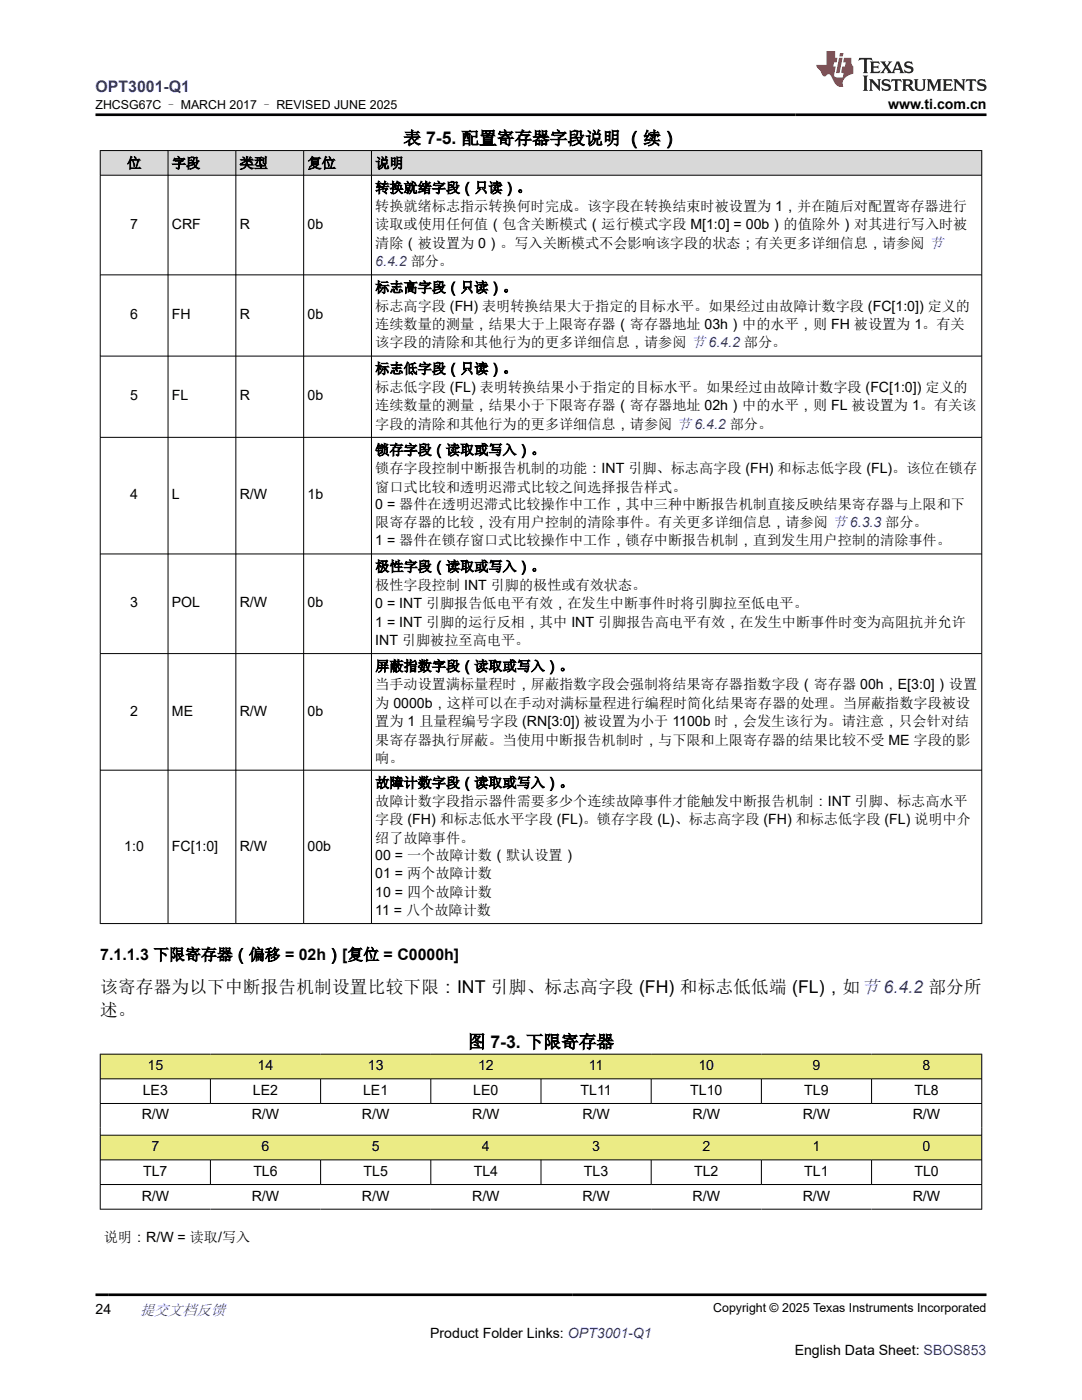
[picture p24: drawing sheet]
<svg xmlns="http://www.w3.org/2000/svg" width="216mm" height="279mm" viewBox="0 0 216 279" stroke-linecap="round" stroke-linejoin="round" font-family="sans-serif">
<defs><g id="words">
<g font-size="3.5">
<text x="80.5" y="28.8">表 7-5. 配置寄存器字段说明 （续）</text>
<text x="20" y="202.8">述。</text>
<text x="20" y="198.2">该寄存器为以下中断报告机制设置比较下限：INT 引脚、标志高字段 (FH) 和标志低低端 (FL)，如节 6.4.2 部分所</text>
<text x="93.3" y="209.1">图 7-3. 下限寄存器</text>
</g>
<text font-size="3.2" fill="#00f" x="19" y="18.3">OPT3001-Q1</text>
<text font-size="3.2" x="20" y="191.6">7.1.1.3 下限寄存器（偏移 = 02h）[复位 = C0000h]</text>
<text font-size="3" fill="#00f" x="27.9" y="262.4">提交文档反馈</text>
<g font-size="2.8">
<text x="177.2" y="21.7">www.ti.com.cn</text>
<text x="25.4" y="33.5">位</text>
<text x="34.3" y="33.5">字段</text>
<text x="47.8" y="33.5">类型</text>
<text x="61.4" y="33.5">复位</text>
<text x="74.9" y="33.5">说明</text>
<text x="74.9" y="38.4">转换就绪字段（只读）。</text>
<text x="26" y="45.6">7</text>
<text x="34.3" y="45.6">CRF</text>
<text x="47.8" y="45.6">R</text>
<text x="61.4" y="45.6">0b</text>
<text x="74.9" y="42.1">转换就绪标志指示转换何时完成。该字段在转换结束时被设置为 1，并在随后对配置寄存器进行</text>
<text x="74.9" y="45.8">读取或使用任何值（包含关断模式（运行模式字段 M[1:0] = 00b）的值除外）对其进行写入时被</text>
<text x="74.9" y="49.5">清除（被设置为 0）。写入关断模式不会影响该字段的状态；有关更多详细信息，请参阅 节</text>
<text x="74.9" y="58.3">标志高字段（只读）。</text>
<text x="26" y="63.7">6</text>
<text x="34.3" y="63.7">FH</text>
<text x="47.8" y="63.7">R</text>
<text x="61.4" y="63.7">0b</text>
<text x="74.9" y="62">标志高字段 (FH) 表明转换结果大于指定的目标水平。如果经过由故障计数字段 (FC[1:0]) 定义的</text>
<text x="74.9" y="65.7">连续数量的测量，结果大于上限寄存器（寄存器地址 03h）中的水平，则 FH 被设置为 1。有关</text>
<text x="74.9" y="69.3">该字段的清除和其他行为的更多详细信息，请参阅 节 6.4.2 部分。</text>
<text x="74.9" y="74.5">标志低字段（只读）。</text>
<text x="26" y="79.9">5</text>
<text x="34.3" y="79.9">FL</text>
<text x="47.8" y="79.9">R</text>
<text x="61.4" y="79.9">0b</text>
<text x="74.9" y="78.2">标志低字段 (FL) 表明转换结果小于指定的目标水平。如果经过由故障计数字段 (FC[1:0]) 定义的</text>
<text x="74.9" y="81.9">连续数量的测量，结果小于下限寄存器（寄存器地址 02h）中的水平，则 FL 被设置为 1。有关该</text>
<text x="74.9" y="85.6">字段的清除和其他行为的更多详细信息，请参阅 节 6.4.2 部分。</text>
<text x="74.9" y="90.8">锁存字段（读取或写入）。</text>
<text x="74.9" y="94.4">锁存字段控制中断报告机制的功能：INT 引脚、标志高字段 (FH) 和标志低字段 (FL)。该位在锁存</text>
<text x="26" y="99.6">4</text>
<text x="34.3" y="99.6">L</text>
<text x="47.8" y="99.6">R/W</text>
<text x="61.4" y="99.6">1b</text>
<text x="74.9" y="98.1">窗口式比较和透明迟滞式比较之间选择报告样式。</text>
<text x="74.9" y="101.5">0 = 器件在透明迟滞式比较操作中工作，其中三种中断报告机制直接反映结果寄存器与上限和下</text>
<text x="74.9" y="105.2">限寄存器的比较，没有用户控制的清除事件。有关更多详细信息，请参阅 节 6.3.3 部分。</text>
<text x="74.9" y="108.8">1 = 器件在锁存窗口式比较操作中工作，锁存中断报告机制，直到发生用户控制的清除事件。</text>
<text x="74.9" y="114">极性字段（读取或写入）。</text>
<text x="74.9" y="117.7">极性字段控制 INT 引脚的极性或有效状态。</text>
<text x="26" y="121.2">3</text>
<text x="34.3" y="121.2">POL</text>
<text x="47.8" y="121.2">R/W</text>
<text x="61.4" y="121.2">0b</text>
<text x="74.9" y="121.4">0 = INT 引脚报告低电平有效，在发生中断事件时将引脚拉至低电平。</text>
<text x="74.9" y="125">1 = INT 引脚的运行反相，其中 INT 引脚报告高电平有效，在发生中断事件时变为高阻抗并允许</text>
<text x="74.9" y="128.7">INT 引脚被拉至高电平。</text>
<text x="74.9" y="133.9">屏蔽指数字段（读取或写入）。</text>
<text x="74.9" y="137.6">当手动设置满标量程时，屏蔽指数字段会强制将结果寄存器指数字段（寄存器 00h，E[3:0]）设置</text>
<text x="26" y="142.8">2</text>
<text x="34.3" y="142.8">ME</text>
<text x="47.8" y="142.8">R/W</text>
<text x="61.4" y="142.8">0b</text>
<text x="74.9" y="141.3">为 0000b，这样可以在手动对满标量程进行编程时简化结果寄存器的处理。当屏蔽指数字段被设</text>
<text x="74.9" y="144.9">置为 1 且量程编号字段 (RN[3:0]) 被设置为小于 1100b 时，会发生该行为。请注意，只会针对结</text>
<text x="74.9" y="148.6">果寄存器执行屏蔽。当使用中断报告机制时，与下限和上限寄存器的结果比较不受 ME 字段的影</text>
<text x="74.9" y="152.3">响。</text>
<text x="74.9" y="157.2">故障计数字段（读取或写入）。</text>
<text x="74.9" y="160.9">故障计数字段指示器件需要多少个连续故障事件才能触发中断报告机制：INT 引脚、标志高水平</text>
<text x="74.9" y="164.5">字段 (FH) 和标志低水平字段 (FL)。锁存字段 (L)、标志高字段 (FH) 和标志低字段 (FL) 说明中介</text>
<text x="24.8" y="169.7">1:0</text>
<text x="34.3" y="169.7">FC[1:0]</text>
<text x="47.8" y="169.7">R/W</text>
<text x="61.4" y="169.7">00b</text>
<text x="74.9" y="168.2">绍了故障事件。</text>
<text x="74.9" y="171.6">00 = 一个故障计数（默认设置）</text>
<text x="74.9" y="175.2">01 = 两个故障计数</text>
<text x="74.9" y="178.9">10 = 四个故障计数</text>
<text x="74.9" y="182.6">11 = 八个故障计数</text>
<text x="29.5" y="213.6">15</text>
<text x="51.4" y="213.6">14</text>
<text x="73.4" y="213.6">13</text>
<text x="95.4" y="213.6">12</text>
<text x="117.5" y="213.6">11</text>
<text x="139.4" y="213.6">10</text>
<text x="162.1" y="213.6">9</text>
<text x="184.1" y="213.6">8</text>
<text x="28.5" y="218.5">LE3</text>
<text x="50.5" y="218.5">LE2</text>
<text x="72.5" y="218.5">LE1</text>
<text x="94.4" y="218.5">LE0</text>
<text x="115.8" y="218.5">TL11</text>
<text x="137.7" y="218.5">TL10</text>
<text x="160.5" y="218.5">TL9</text>
<text x="182.5" y="218.5">TL8</text>
<text x="28.3" y="223.4">R/W</text>
<text x="50.2" y="223.4">R/W</text>
<text x="72.2" y="223.4">R/W</text>
<text x="94.2" y="223.4">R/W</text>
<text x="116.2" y="223.4">R/W</text>
<text x="138.2" y="223.4">R/W</text>
<text x="160.2" y="223.4">R/W</text>
<text x="182.1" y="223.4">R/W</text>
<text x="30.2" y="229.7">7</text>
<text x="52.2" y="229.7">6</text>
<text x="74.2" y="229.7">5</text>
<text x="96.2" y="229.7">4</text>
<text x="118.2" y="229.7">3</text>
<text x="140.1" y="229.7">2</text>
<text x="162.1" y="229.7">1</text>
<text x="184.1" y="229.7">0</text>
<text x="28.3" y="239.6">R/W</text>
<text x="28.6" y="234.7">TL7</text>
<text x="50.2" y="239.6">R/W</text>
<text x="50.5" y="234.7">TL6</text>
<text x="72.2" y="239.6">R/W</text>
<text x="72.5" y="234.7">TL5</text>
<text x="94.2" y="239.6">R/W</text>
<text x="94.5" y="234.7">TL4</text>
<text x="116.2" y="239.6">R/W</text>
<text x="116.5" y="234.7">TL3</text>
<text x="138.2" y="239.6">R/W</text>
<text x="138.5" y="234.7">TL2</text>
<text x="160.2" y="239.6">R/W</text>
<text x="160.5" y="234.7">TL1</text>
<text x="182.1" y="239.6">R/W</text>
<text x="182.5" y="234.7">TL0</text>
<text x="20.7" y="247.9">说明：R/W = 读取/写入</text>
<text x="19" y="262.1">24</text>
<text x="85.8" y="266.9">Product Folder Links: OPT3001-Q1</text>
<text x="158.6" y="270.3">English Data Sheet: SBOS853</text>
</g>
<text font-size="2.8" fill="#00f" x="74.9" y="53.1">6.4.2 部分。</text>
<g font-size="2.5">
<text x="19.1" y="21.8">ZHCSG67C – MARCH 2017 – REVISED JUNE 2025</text>
<text x="142.3" y="261.8">Copyright © 2025 Texas Instruments Incorporated</text>
</g>
</g></defs>
<g fill="#d8d8d8">
<path d="M20 30h175.9v5h-175.9z" fill-rule="evenodd"/>
<path d="M20.1 30.1h13.4v4.8h-13.4z" fill-rule="evenodd"/>
<path d="M33.6 30.1h13.4v4.8h-13.4z" fill-rule="evenodd"/>
<path d="M47.1 30.1h13.4v4.8h-13.4z" fill-rule="evenodd"/>
<path d="M60.7 30.1h13.4v4.8h-13.4z" fill-rule="evenodd"/>
<path d="M74.2 30.1h121.6v4.8h-121.6z" fill-rule="evenodd"/>
</g>
<g fill="none" stroke="#000" stroke-width=".2">
<path d="M19.9 30h176.1M19.9 35h176.1M20 30v154.4M33.5 30v154.4M47.1 30v154.4M60.6 30v154.4M74.1 30v154.4M195.9 30v154.4M19.9 54.9h176.1M19.9 71.1h176.1M19.9 87.3h176.1M19.9 110.6h176.1"/>
<path d="M19.9 130.4h176.1M19.9 153.7h176.1M19.9 184.3h176.1"/>
</g>
<g fill="#ebeb85">
<path d="M20 210.4h175.9v4.9h-175.9z" fill-rule="evenodd"/>
<path d="M20 226.6h175.9v4.9h-175.9z" fill-rule="evenodd"/>
<path d="M20.1 210.4h21.9v4.8h-21.9z" fill-rule="evenodd"/>
<path d="M42 210.4h22v4.8h-22z" fill-rule="evenodd"/>
<path d="M64 210.4h22v4.8h-22z" fill-rule="evenodd"/>
<path d="M86 210.4h21.9v4.8h-21.9z" fill-rule="evenodd"/>
<path d="M107.9 210.4h22v4.8h-22z" fill-rule="evenodd"/>
<path d="M129.9 210.4h22v4.8h-22z" fill-rule="evenodd"/>
<path d="M151.9 210.4h22v4.8h-22z" fill-rule="evenodd"/>
<path d="M173.9 210.4h21.9v4.8h-21.9z" fill-rule="evenodd"/>
<path d="M20.1 226.6h21.9v4.8h-21.9z" fill-rule="evenodd"/>
<path d="M42 226.6h22v4.8h-22z" fill-rule="evenodd"/>
<path d="M64 226.6h22v4.8h-22z" fill-rule="evenodd"/>
<path d="M86 226.6h21.9v4.8h-21.9z" fill-rule="evenodd"/>
<path d="M107.9 226.6h22v4.8h-22z" fill-rule="evenodd"/>
<path d="M129.9 226.6h22v4.8h-22z" fill-rule="evenodd"/>
<path d="M151.9 226.6h22v4.8h-22z" fill-rule="evenodd"/>
<path d="M173.9 226.6h21.9v4.8h-21.9z" fill-rule="evenodd"/>
</g>
<g fill="none" stroke="#000" stroke-width=".2">
<path d="M19.9 210.4h176.1M19.9 215.3h176.1M20 210.3v31.1M42 215.3v5M64 215.3v5M86 215.3v5M107.9 215.3v5M129.9 215.3v5M151.9 215.3v5M173.9 215.3v5M195.9 210.3v31.1M19.9 220.2h176.1"/>
<path d="M19.9 226.6h176.1M19.9 231.5h176.1M19.9 236.4h176.1M42 231.5v5M64 231.5v5M86 231.5v5M107.9 231.5v5M129.9 231.5v5M151.9 231.5v5M173.9 231.5v5M19.9 241.3h176.1"/>
</g>
<path d="M171.5 11.6l-.2 .5 .5-.2h.6v.1v2.2l-.2 .4h1l-.2-.4v-2.2v-.1h.5l.6 .2-.2-.5zM173.6 12.3l.2 .4v1.5l-.2 .4h1.9l.1-.6a1.08 1.08 0 0 1-1.3 .2v-.7h.6l.4 .2v-.7l-.4 .2h-.6v-.5l.2-.2a1 1 0 0 1 1 .3l-.1-.5zM175.7 12.3l.9 1.1-1 1.2h.9l-.2-.2 .5-.8 .4 .8-.2 .2h1.6l-.2-.2 .2-.5h.9l.1 .5-.1 .2h.9l-.2-.3-.8-2h-.5l-.9 2.2-.9-1.1 .9-1.1h-.8l.2 .2-.4 .6-.4-.6 .2-.2zM179 12.7l.4 1h-.7zM180.7 12.4a.65 .65 0 0 0-.2 .7 .65 .65 0 0 0 .6 .5l.6 .1 .1 .3a.79 .79 0 0 1-.7 .4 .79 .79 0 0 1-.7-.5l.1 .7 .2-.1a.93 .93 0 0 0 1.1 .1 .93 .93 0 0 0 .4-1 1.46 1.46 0 0 0-1.2-.6l-.1-.3a1.09 1.09 0 0 1 1.2 .2l-.2-.6-.1 .1-.5-.2zM172.2 15.1l.2 .4v2.2l-.2 .4h1l-.2-.4v-2.2l.2-.4zM173.4 15.8l.2 .4v1.5l-.2 .4h.8l-.3-.4 .1-1.3 1.6 1.8v-2l.2-.4h-.7l.1 .2 .1 1.1-1.2-1.3zM176.2 15.9a.65 .65 0 0 0-.2 .8 .65 .65 0 0 0 .6 .4l.6 .2 .1 .2a.79 .79 0 0 1-.7 .4 .79 .79 0 0 1-.7-.5l.1 .7 .2-.1a.93 .93 0 0 0 1.1 .1 .93 .93 0 0 0 .4-.9 1.46 1.46 0 0 0-1.2-.6l-.1-.4a1.09 1.09 0 0 1 1.2 .2l-.1-.6-.2 .1-.5-.1zM177.9 15.8l-.1 .6a.63 .63 0 0 1 .8-.3v1.6l-.3 .4h1l-.2-.4v-1.6a.66 .66 0 0 1 .8 .3l-.1-.6zM180 15.8l.2 .4v1.5l-.2 .4h1l-.2-.2-.1-.7h.5l.1 .2a.79 .79 0 0 0 1.2 .6l-1-.9a.61 .61 0 0 0 .6-.6 .61 .61 0 0 0-.5-.7zM180.8 16.1h.1a.47 .47 0 0 1 .5 .1 .47 .47 0 0 1 .1 .5l-.1 .1-.7 .1zM182.3 15.8l.2 .2a2.27 2.27 0 0 0 .4 2 1.04 1.04 0 0 0 1.7-.7v-1.3l.2-.2h-.8l.2 .4v1.1a.6 .6 0 0 1-.6 .6 .6 .6 0 0 1-.6-.6v-1.1l.3-.4zM184.9 15.8l.2 .4v1.5l-.2 .4h.8l-.3-.4v-1.4l.9 1.9 .9-1.9v1.4l-.3 .4h1l-.2-.4v-1.5l.2-.4h-.8l-.7 1.5-.6-1.5zM188.1 15.8l.2 .4v1.5l-.2 .4h1.9l.1-.6a1.09 1.09 0 0 1-1.3 .2v-.7h.6l.4 .2v-.6l-.4 .2h-.6v-.6l.2-.1a1.01 1.01 0 0 1 1 .3l-.1-.6zM190.2 15.8l.3 .4v1.5l-.3 .4h.8l-.2-.4v-1.3l1.6 1.8v-2l.2-.4h-.7l.2 .2v1.1l-1.2-1.3zM192.8 15.8l-.1 .6a.63 .63 0 0 1 .8-.3v1.6l-.3 .4h1l-.2-.4v-1.6a.66 .66 0 0 1 .8 .3l-.1-.6zM195.2 15.9a.65 .65 0 0 0-.2 .8 .65 .65 0 0 0 .6 .4l.6 .2 .2 .2a.79 .79 0 0 1-.7 .4 .79 .79 0 0 1-.7-.5l.1 .7 .2-.1a.93 .93 0 0 0 1 .1 .93 .93 0 0 0 .5-.9 1.46 1.46 0 0 0-1.3-.6v-.4a1.09 1.09 0 0 1 1.2 .2l-.2-.6-.2 .1-.5-.1z" fill="#231f20"/>
<path d="M164.9 10.2v2.8h-2l.1 .3 .8 1a.95 .95 0 0 0 1 .9 .59 .59 0 0 1 .5-.4 .59 .59 0 0 1 .5 .4l.4 .7a1.59 1.59 0 0 0 2.1 1.4 1.61 1.61 0 0 1 1-2.3l1-.3-.1-1.5a1.59 1.59 0 0 1-.3-1.7h-1.5l-.2 .9h.6l-.2 .9h-.5l-.2 1v.2l.4 .1-.1 .9h-.7a.73 .73 0 0 1-1-.7l.3-1.5h-.5l.1-.9h.5l.2-.9h-.5v-1.3zM167.4 11.5l-.6 3.1h.7l.6-3.1zM167.6 10.6l-.1 .6h.7l.1-.6z" fill="#ed1c24"/>
<path d="M19 22.9h177.8M19 258.4h177.8" fill="none" stroke="#000" stroke-width=".53"/>
<use href="#words"/>
</svg>
